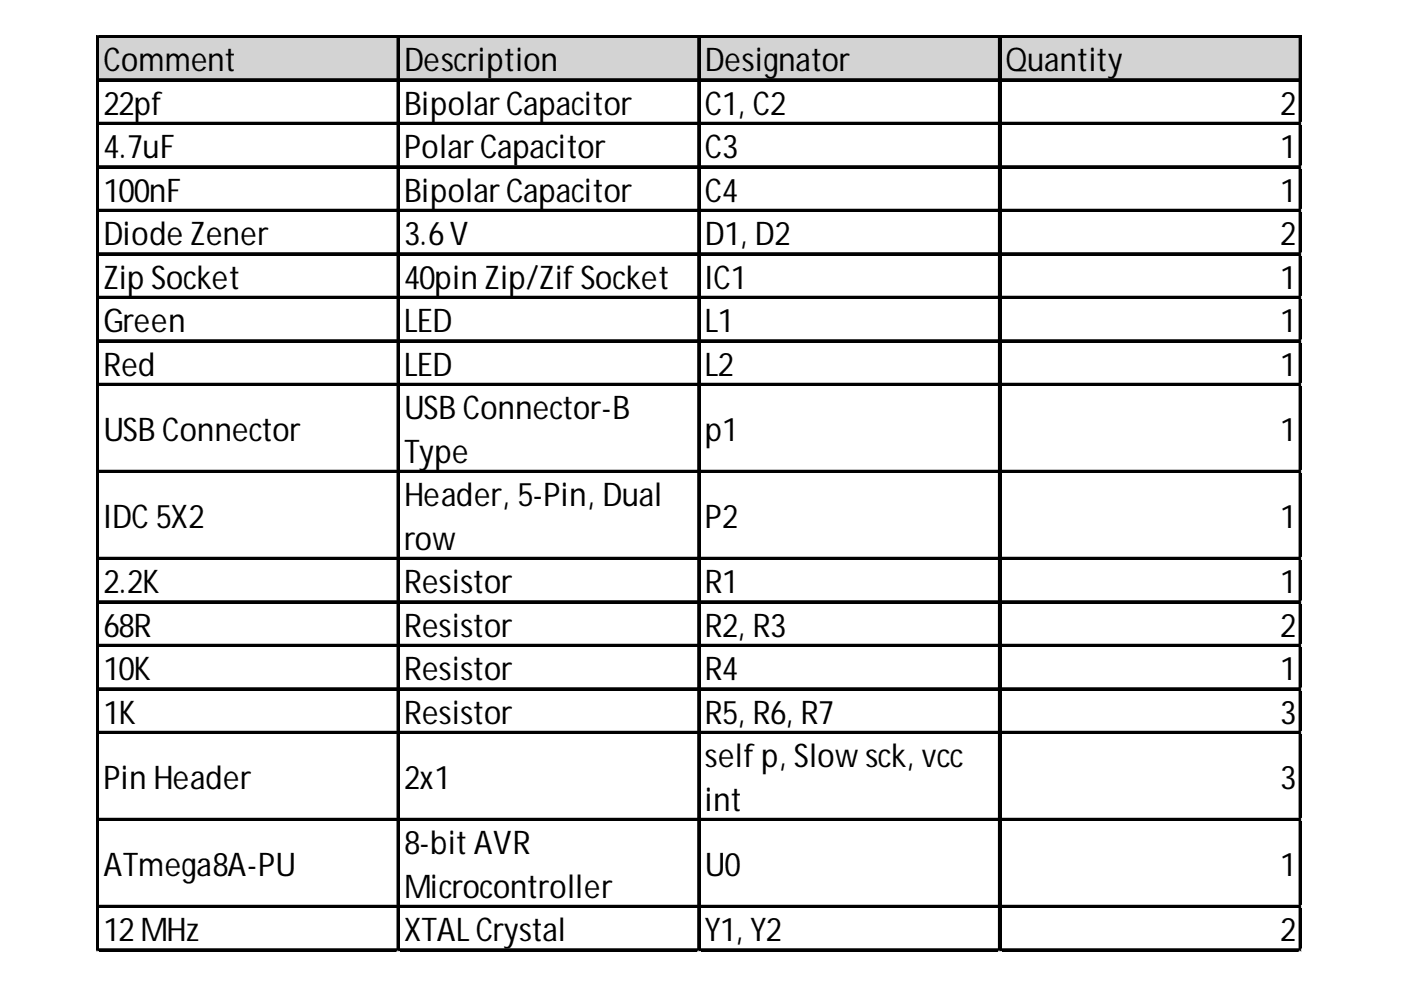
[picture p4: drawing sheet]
<svg xmlns="http://www.w3.org/2000/svg" width="297mm" height="210mm" viewBox="0 0 297 210" stroke-linecap="round" stroke-linejoin="round" font-family="sans-serif">
<defs><g id="words">
<g font-size="6.9">
<text x="21.9" y="15.1">Comment</text>
<text x="85.7" y="15.1">Description</text>
<text x="149.4" y="15.1">Designator</text>
<text x="213.2" y="15.1">Quantity</text>
<text x="21.9" y="24.3">22pf</text>
<text x="85.7" y="24.3">BipolarCapacitor</text>
<text x="149.4" y="24.3">C1, C2</text>
<text x="271.4" y="24.3">2</text>
<text x="21.9" y="33.5">4.7uF</text>
<text x="85.7" y="33.5">PolarCapacitor</text>
<text x="149.4" y="33.5">C3</text>
<text x="271.4" y="33.5">1</text>
<text x="21.9" y="42.8">100nF</text>
<text x="85.7" y="42.8">BipolarCapacitor</text>
<text x="149.4" y="42.8">C4</text>
<text x="271.4" y="42.8">1</text>
<text x="21.9" y="52">Diode Zener</text>
<text x="85.7" y="52">3.6V</text>
<text x="149.4" y="52">D1, D2</text>
<text x="271.4" y="52">2</text>
<text x="21.9" y="61.2">Zip Socket</text>
<text x="85.7" y="61.2">40pin Zip/ZifSocket</text>
<text x="149.4" y="61.2">IC1</text>
<text x="271.4" y="61.2">1</text>
<text x="21.9" y="70.4">Green</text>
<text x="85.7" y="70.4">LED</text>
<text x="149.4" y="70.4">L1</text>
<text x="271.4" y="70.4">1</text>
<text x="21.9" y="79.7">Red</text>
<text x="85.7" y="79.7">LED</text>
<text x="149.4" y="79.7">L2</text>
<text x="271.4" y="79.7">1</text>
<text x="85.7" y="88.9">USBConnector-B</text>
<text x="21.9" y="93.5">USBConnector</text>
<text x="149.4" y="93.5">p1</text>
<text x="271.4" y="93.5">1</text>
<text x="85.7" y="98.1">Type</text>
<text x="85.7" y="107.3">Header, 5-Pin, Dual</text>
<text x="21.9" y="112">IDC5X2</text>
<text x="149.4" y="112">P2</text>
<text x="271.4" y="112">1</text>
<text x="85.7" y="116.6">row</text>
<text x="21.9" y="125.8">2.2K</text>
<text x="85.7" y="125.8">Resistor</text>
<text x="149.4" y="125.8">R1</text>
<text x="271.4" y="125.8">1</text>
<text x="21.9" y="135">68R</text>
<text x="85.7" y="135">Resistor</text>
<text x="149.4" y="135">R2, R3</text>
<text x="271.4" y="135">2</text>
<text x="21.9" y="144.2">10K</text>
<text x="85.7" y="144.2">Resistor</text>
<text x="149.4" y="144.2">R4</text>
<text x="271.4" y="144.2">1</text>
<text x="21.9" y="153.5">1K</text>
<text x="85.7" y="153.5">Resistor</text>
<text x="149.4" y="153.5">R5, R6, R7</text>
<text x="271.4" y="153.5">3</text>
<text x="21.9" y="167.3">Pin Header</text>
<text x="85.7" y="167.3">2x1</text>
<text x="149.4" y="162.7">selfp, Slowsck, vcc</text>
<text x="271.4" y="167.3">3</text>
<text x="149.4" y="171.9">int</text>
<text x="21.9" y="185.7">ATmega8A-PU</text>
<text x="85.7" y="181.1">8-bitAVR</text>
<text x="149.4" y="185.7">U0</text>
<text x="271.4" y="185.7">1</text>
<text x="85.7" y="190.4">Microcontroller</text>
<text x="21.9" y="199.6">12MHz</text>
<text x="85.7" y="199.6">XTALCrystal</text>
<text x="149.4" y="199.6">Y1, Y2</text>
<text x="271.4" y="199.6">2</text>
</g>
</g></defs>
<path d="M21 8h255.1v9.3h-255.1z" fill="#d3d3d3"/>
<g fill="none" stroke="#000" stroke-width=".46">
<path d="M20.5 7.6v194.2M21 7.6h255M21 16.8h255M84.3 8.1v193.7M148.1 8.1v193.7M211.8 8.1v193.7M275.6 8.1v193.7M21 26h255M21 35.3h255M21 44.5h255M21 53.7h255M21 62.9h255"/>
<path d="M21 72.2h255M21 81.4h255M21 99.8h255M21 118.3h255M21 127.5h255M21 136.7h255M21 145.9h255M21 155.2h255M21 173.6h255M21 192.1h255M21 201.3h255"/>
</g>
<g fill="#000">
<path d="M20.5 7.6h.5v194.2h-.5zM21 7.6h255v.5h-255zM21 16.8h255v.5h-255zM84.3 8.1h.5v193.7h-.5zM148.1 8.1h.4v193.7h-.4zM211.8 8.1h.5v193.7h-.5zM275.6 8.1h.4v193.7h-.4zM21 26h255v.5h-255zM21 35.3h255v.4h-255zM21 44.5h255v.4h-255zM21 53.7h255v.5h-255zM21 62.9h255v.5h-255z"/>
<path d="M21 72.2h255v.4h-255zM21 81.4h255v.4h-255zM21 99.8h255v.5h-255zM21 118.3h255v.4h-255zM21 127.5h255v.5h-255zM21 136.7h255v.5h-255zM21 145.9h255v.5h-255zM21 155.2h255v.4h-255zM21 173.6h255v.5h-255zM21 192.1h255v.4h-255zM21 201.3h255v.5h-255z"/>
</g>
<path d="M20.5 201.8h.1" fill="none" stroke="#d4d4d4" stroke-width=".46"/>
<path d="M20.5 201.8h.5z" fill="#d4d4d4"/>
<path d="M84.3 201.8h.1" fill="none" stroke="#d4d4d4" stroke-width=".46"/>
<path d="M84.3 201.8h.5z" fill="#d4d4d4"/>
<path d="M148.1 201.8h.1" fill="none" stroke="#d4d4d4" stroke-width=".46"/>
<path d="M148.1 201.8h.4z" fill="#d4d4d4"/>
<path d="M211.8 201.8h.1" fill="none" stroke="#d4d4d4" stroke-width=".46"/>
<path d="M211.8 201.8h.5z" fill="#d4d4d4"/>
<path d="M275.6 201.8h.1" fill="none" stroke="#d4d4d4" stroke-width=".46"/>
<path d="M275.6 201.8h.4z" fill="#d4d4d4"/>
<path d="M276 26h.1" fill="none" stroke="#d4d4d4" stroke-width=".46"/>
<path d="M276 26l.1 .5z" fill="#d4d4d4"/>
<path d="M276 35.3h.1" fill="none" stroke="#d4d4d4" stroke-width=".46"/>
<path d="M276 35.3l.1 .4z" fill="#d4d4d4"/>
<path d="M276 44.5h.1" fill="none" stroke="#d4d4d4" stroke-width=".46"/>
<path d="M276 44.5l.1 .4z" fill="#d4d4d4"/>
<path d="M276 53.7h.1" fill="none" stroke="#d4d4d4" stroke-width=".46"/>
<path d="M276 53.7l.1 .5z" fill="#d4d4d4"/>
<path d="M276 62.9h.1" fill="none" stroke="#d4d4d4" stroke-width=".46"/>
<path d="M276 62.9l.1 .5z" fill="#d4d4d4"/>
<path d="M276 72.2h.1" fill="none" stroke="#d4d4d4" stroke-width=".46"/>
<path d="M276 72.2l.1 .4z" fill="#d4d4d4"/>
<path d="M276 81.4h.1" fill="none" stroke="#d4d4d4" stroke-width=".46"/>
<path d="M276 81.4l.1 .4z" fill="#d4d4d4"/>
<path d="M276 99.8h.1" fill="none" stroke="#d4d4d4" stroke-width=".46"/>
<path d="M276 99.8l.1 .5z" fill="#d4d4d4"/>
<path d="M276 118.3h.1" fill="none" stroke="#d4d4d4" stroke-width=".46"/>
<path d="M276 118.3l.1 .4z" fill="#d4d4d4"/>
<path d="M276 127.5h.1" fill="none" stroke="#d4d4d4" stroke-width=".46"/>
<path d="M276 127.5l.1 .5z" fill="#d4d4d4"/>
<path d="M276 136.7h.1" fill="none" stroke="#d4d4d4" stroke-width=".46"/>
<path d="M276 136.7l.1 .5z" fill="#d4d4d4"/>
<path d="M276 145.9h.1" fill="none" stroke="#d4d4d4" stroke-width=".46"/>
<path d="M276 145.9l.1 .5z" fill="#d4d4d4"/>
<path d="M276 155.2h.1" fill="none" stroke="#d4d4d4" stroke-width=".46"/>
<path d="M276 155.2l.1 .4z" fill="#d4d4d4"/>
<path d="M276 173.6h.1" fill="none" stroke="#d4d4d4" stroke-width=".46"/>
<path d="M276 173.6l.1 .5z" fill="#d4d4d4"/>
<path d="M276 192.1h.1" fill="none" stroke="#d4d4d4" stroke-width=".46"/>
<path d="M276 192.1l.1 .4z" fill="#d4d4d4"/>
<path d="M276 201.3h.1" fill="none" stroke="#d4d4d4" stroke-width=".46"/>
<path d="M276 201.3l.1 .5z" fill="#d4d4d4"/>
<use href="#words"/>
</svg>
